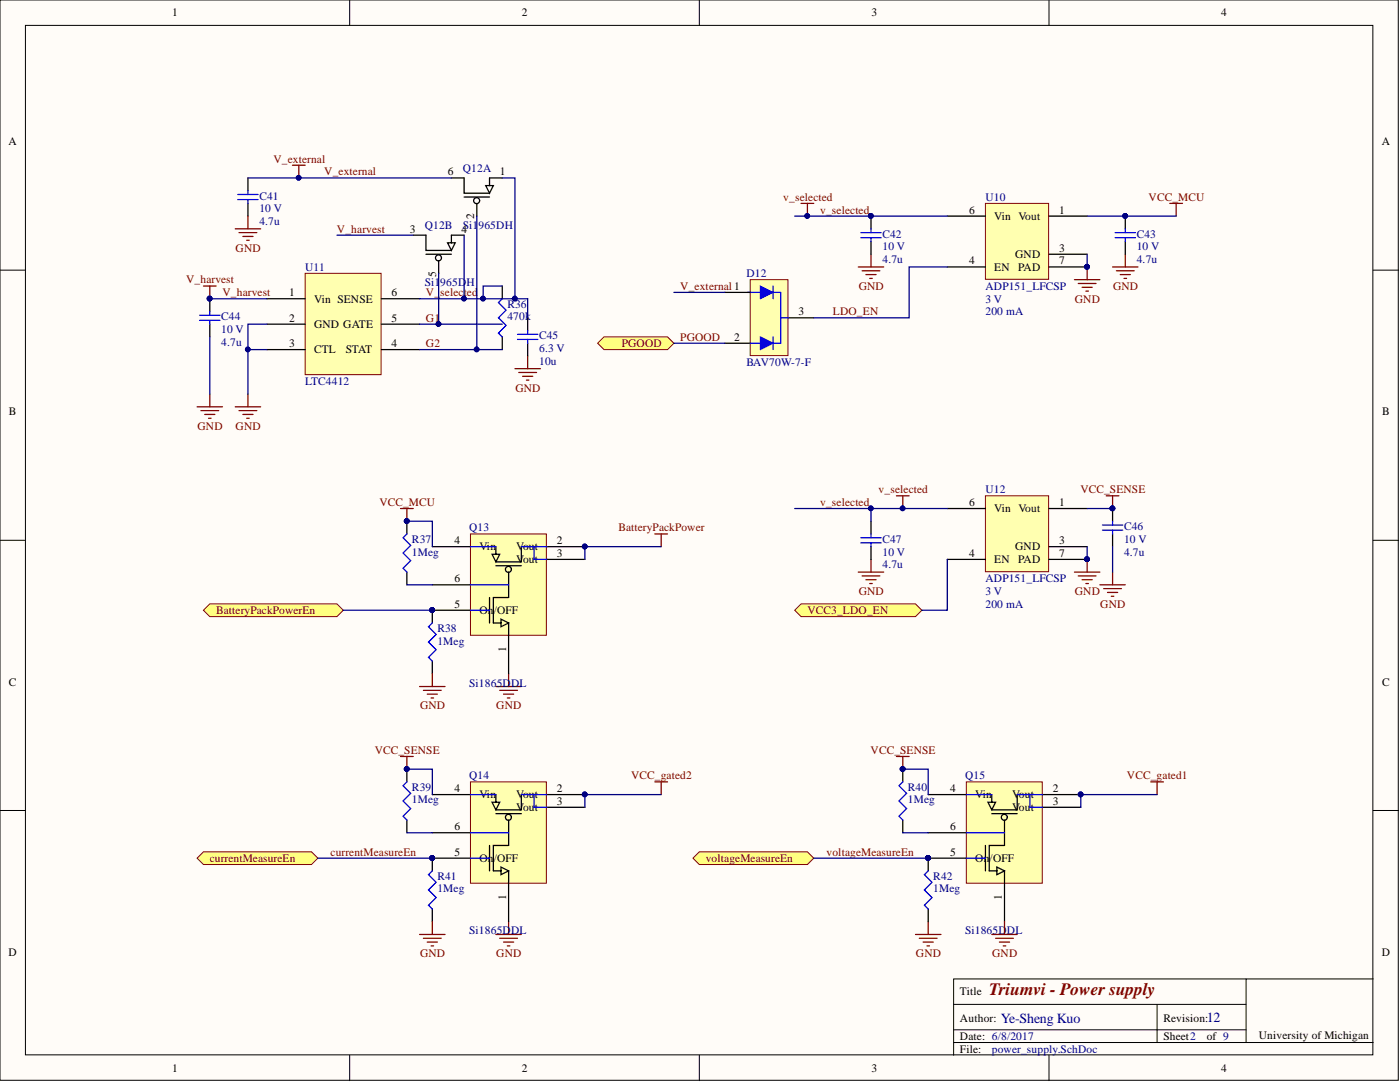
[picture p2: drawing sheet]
<svg xmlns="http://www.w3.org/2000/svg" width="279mm" height="216mm" viewBox="0 0 279 216" stroke-linecap="round" stroke-linejoin="round" font-family="sans-serif">
<defs><g id="words">
<text font-size="3.5" fill="#800000" x="197.4" y="198.6">Triumvi - Power supply</text>
<g font-size="2.8" fill="#000080">
<text x="240.8" y="203.9">12</text>
<text x="199.7" y="204.1">Ye-Sheng Kuo</text>
</g>
<g font-size="2.3">
<text x="34.3" y="3.3">1</text>
<text x="104.1" y="3.3">2</text>
<text x="173.9" y="3.3">3</text>
<text x="243.7" y="3.3">4</text>
<text x="1.7" y="29">A</text>
<text x="275.8" y="29">A</text>
<text x="89.4" y="35">6</text>
<text x="99.7" y="35">1</text>
<text x="81.8" y="46.4">3</text>
<text x="92.1" y="46.4">4</text>
<text x="94.7" y="43.8" transform="rotate(-90 94.7 43.8)">2</text>
<text x="193.4" y="42.6">6</text>
<text x="198.4" y="43.9">Vin Vout</text>
<text x="211.4" y="42.6">1</text>
<text x="193.4" y="52.8">4</text>
<text x="202.6" y="51.5">GND</text>
<text x="211.4" y="50.2">3</text>
<text x="211.4" y="52.8">7</text>
<text x="57.7" y="59.1">1</text>
<text x="78.2" y="59.1">6</text>
<text x="87" y="55.2" transform="rotate(-90 87 55.2)">5</text>
<text x="198.4" y="54">EN</text>
<text x="203.2" y="54">PAD</text>
<text x="57.7" y="64.2">2</text>
<text x="62.7" y="60.4">Vin SENSE</text>
<text x="62.7" y="65.4">GND GATE</text>
<text x="78.2" y="64.2">5</text>
<text x="159.4" y="62.9">3</text>
<text x="57.7" y="69.3">3</text>
<text x="62.7" y="70.5">CTL</text>
<text x="69" y="70.5">STAT</text>
<text x="78.2" y="69.3">4</text>
<text x="146.5" y="68">2</text>
<text x="1.8" y="82.9">B</text>
<text x="275.8" y="82.9">B</text>
<text x="193.4" y="101">6</text>
<text x="211.4" y="101">1</text>
<text x="198.4" y="102.2">Vin Vout</text>
<text x="90.7" y="108.6">4</text>
<text x="95.7" y="109.8">Vin</text>
<text x="103" y="109.8">V</text>
<text x="103" y="112.4">Vout</text>
<text x="104.4" y="109.8">ou</text>
<text x="106.7" y="109.8">t</text>
<text x="111.1" y="108.6">2</text>
<text x="111.1" y="111.1">3</text>
<text x="193.4" y="111.1">4</text>
<text x="198.4" y="112.4">EN</text>
<text x="202.6" y="109.8">GND</text>
<text x="203.2" y="112.4">PAD</text>
<text x="211.4" y="108.6">3</text>
<text x="211.4" y="111.1">7</text>
<text x="90.7" y="116.2">6</text>
<text x="90.7" y="121.3">5</text>
<text x="95.7" y="122.5">On</text>
<text x="98.5" y="122.5">/OFF</text>
<text x="101" y="130.1" transform="rotate(-90 101 130.1)">1</text>
<text x="1.8" y="136.8">C</text>
<text x="275.8" y="136.8">C</text>
<text x="90.7" y="158">4</text>
<text x="95.7" y="159.3">Vin</text>
<text x="103" y="159.3">V</text>
<text x="103" y="161.9">Vout</text>
<text x="104.4" y="159.3">ou</text>
<text x="106.7" y="159.3">t</text>
<text x="111.1" y="158">2</text>
<text x="111.1" y="160.6">3</text>
<text x="189.6" y="158">4</text>
<text x="194.6" y="159.3">Vin</text>
<text x="202" y="159.3">V</text>
<text x="202" y="161.9">Vout</text>
<text x="203.3" y="159.3">ou</text>
<text x="205.7" y="159.3">t</text>
<text x="210.1" y="158">2</text>
<text x="210.1" y="160.6">3</text>
<text x="90.7" y="165.7">6</text>
<text x="189.6" y="165.7">6</text>
<text x="90.7" y="170.7">5</text>
<text x="95.7" y="172">On</text>
<text x="98.5" y="172">/OFF</text>
<text x="189.6" y="170.7">5</text>
<text x="194.6" y="172">On</text>
<text x="197.5" y="172">/OFF</text>
<text x="101" y="179.5" transform="rotate(-90 101 179.5)">1</text>
<text x="200" y="179.5" transform="rotate(-90 200 179.5)">1</text>
<text x="1.7" y="190.7">D</text>
<text x="275.8" y="190.7">D</text>
<text x="191.6" y="198.6">Title</text>
<text x="191.6" y="204">Author:</text>
<text x="232.2" y="204">Revision:</text>
<text x="191.6" y="207.5">Date: 6/8/2017</text>
<text x="232.2" y="207.5">Sheet2</text>
<text x="240.8" y="207.5">of 9</text>
<text x="251.2" y="207.3">University of Michigan</text>
<text x="34.3" y="213.9">1</text>
<text x="104.1" y="213.9">2</text>
<text x="173.9" y="213.9">3</text>
<text x="191.6" y="210.1">File:</text>
<text x="243.7" y="213.9">4</text>
</g>
<g font-size="2.3" fill="#800000">
<text x="54.6" y="32.5">V_external</text>
<text x="64.7" y="35">V_external</text>
<text x="156.3" y="40.1">v_selected</text>
<text x="229.2" y="40.1">VCC_MCU</text>
<text x="67.2" y="46.4">V_harvest</text>
<text x="163.7" y="42.6">v_selected</text>
<text x="47" y="50.2">GND</text>
<text x="37.1" y="56.6">V_harvest</text>
<text x="44.4" y="59.1">V_harvest</text>
<text x="85" y="59.1">V_</text>
<text x="87.9" y="59.1">select</text>
<text x="93.2" y="59.1">ed</text>
<text x="135.8" y="57.8">V_external1</text>
<text x="171.4" y="57.8">GND</text>
<text x="222.1" y="57.8">GND</text>
<text x="85" y="64.2">G1</text>
<text x="166.2" y="62.9">LDO_EN</text>
<text x="214.5" y="60.4">GND</text>
<text x="85" y="69.3">G2</text>
<text x="124.1" y="69.3">PGOOD</text>
<text x="135.8" y="68">PGOOD</text>
<text x="102.9" y="78.1">GND</text>
<text x="39.4" y="85.7">GND</text>
<text x="47" y="85.7">GND</text>
<text x="75.7" y="101">VCC_MCU</text>
<text x="163.7" y="101">v_selected</text>
<text x="175.3" y="98.4">v_selected</text>
<text x="215.6" y="98.4">VCC_SENSE</text>
<text x="123.4" y="106">BatteryPackPower</text>
<text x="171.4" y="118.7">GND</text>
<text x="214.5" y="118.7">GND</text>
<text x="43.1" y="122.5">BatteryPackPowerEn</text>
<text x="161.1" y="122.5">VCC3_LDO_EN</text>
<text x="219.6" y="121.3">GND</text>
<text x="83.8" y="141.6">GND</text>
<text x="99.1" y="141.6">GND</text>
<text x="74.8" y="150.4">VCC_SENSE</text>
<text x="125.9" y="155.5">VCC_gated2</text>
<text x="173.7" y="150.4">VCC_SENSE</text>
<text x="224.9" y="155.5">VCC_gated1</text>
<text x="41.9" y="172">currentMeasureEn</text>
<text x="66" y="170.7">currentMeasureEn</text>
<text x="140.8" y="172">voltageMeasureEn</text>
<text x="164.9" y="170.7">voltageMeasureEn</text>
<text x="83.8" y="191">GND</text>
<text x="99.1" y="191">GND</text>
<text x="182.8" y="191">GND</text>
<text x="198" y="191">GND</text>
</g>
<g font-size="2.3" fill="#000080">
<text x="92.4" y="34.2">Q12A</text>
<text x="51.8" y="39.8">C41</text>
<text x="196.7" y="40.1">U10</text>
<text x="51.8" y="42.4">10 V</text>
<text x="51.8" y="44.9">4.7u</text>
<text x="84.8" y="45.7">Q12B</text>
<text x="92.4" y="45.7">Si1</text>
<text x="95.5" y="45.7">965DH</text>
<text x="176.1" y="47.4">C42</text>
<text x="226.9" y="47.4">C43</text>
<text x="176.1" y="50">10 V</text>
<text x="176.1" y="52.5">4.7u</text>
<text x="226.9" y="50">10 V</text>
<text x="226.9" y="52.5">4.7u</text>
<text x="60.9" y="54">U11</text>
<text x="84.8" y="57.1">Si1</text>
<text x="87.9" y="57.1">965D</text>
<text x="93.1" y="57.1">H</text>
<text x="149" y="55.3">D12</text>
<text x="196.7" y="57.8">ADP151_LFCSP</text>
<text x="44.2" y="63.9">C44</text>
<text x="101.2" y="63.9">470k</text>
<text x="101.2" y="61.4">R36</text>
<text x="196.7" y="60.4">3 V</text>
<text x="196.7" y="62.9">200 mA</text>
<text x="44.2" y="66.5">10 V</text>
<text x="44.2" y="69">4.7u</text>
<text x="107.6" y="70.3">6.3 V</text>
<text x="107.6" y="67.7">C45</text>
<text x="60.9" y="76.9">LTC4412</text>
<text x="107.6" y="72.8">10u</text>
<text x="149" y="73.1">BAV70W-7-F</text>
<text x="196.7" y="98.4">U12</text>
<text x="93.6" y="106">Q13</text>
<text x="224.3" y="105.8">C46</text>
<text x="82.2" y="110.9">1Meg</text>
<text x="82.2" y="108.3">R37</text>
<text x="176.1" y="110.9">10 V</text>
<text x="176.1" y="113.4">4.7u</text>
<text x="176.1" y="108.3">C47</text>
<text x="224.3" y="108.3">10 V</text>
<text x="224.3" y="110.9">4.7u</text>
<text x="196.7" y="118.7">3 V</text>
<text x="196.7" y="116.2">ADP151_LFCSP</text>
<text x="196.7" y="121.3">200 mA</text>
<text x="87.3" y="128.6">1Meg</text>
<text x="87.3" y="126.1">R38</text>
<text x="93.6" y="137">Si1865D</text>
<text x="102" y="137">DL</text>
<text x="93.6" y="155.5">Q14</text>
<text x="192.6" y="155.5">Q15</text>
<text x="82.2" y="160.3">1Meg</text>
<text x="82.2" y="157.8">R39</text>
<text x="181.2" y="160.3">1Meg</text>
<text x="181.2" y="157.8">R40</text>
<text x="87.3" y="178.1">1Meg</text>
<text x="87.3" y="175.6">R41</text>
<text x="186.3" y="178.1">1Meg</text>
<text x="186.3" y="175.6">R42</text>
<text x="93.6" y="186.5">Si1865DDL</text>
<text x="192.6" y="186.5">Si1865DDL</text>
<text x="197.9" y="210.1">power_supply.SchDoc</text>
</g>
</g></defs>
<g fill="#fffcf8" stroke="#000" stroke-width=".2">
<path d="M0 0h279.1v215.6h-279.1z"/>
<path d="M5.1 5.1h268.9v205.4h-268.9z"/>
</g>
<g fill="none" stroke="#000" stroke-width=".2">
<path d="M69.8 0v5.1M139.6 0v5.1M209.4 0v5.1M0 53.9h5.1M274.1 53.9h5M0 107.8h5.1M274.1 107.8h5M0 161.7h5.1M274.1 161.7h5M248.7 195.3h-58.4v15.3M274.1 195.3h-25.4v12.7M69.8 210.6v5"/>
<path d="M139.6 210.6v5M190.3 200.4h58.4M190.3 208h83.8M190.3 205.5h58.4M209.4 210.6v5M230.9 200.4v7.6"/>
</g>
<g fill="none" stroke="#800000" stroke-width=".25">
<path d="M171.3 53.3h5.1M172 54h3.6M172.8 54.8h2M173.6 55.6h.5M173.8 50.7v2.6M214.4 55.8h5.1M215.2 56.6h3.5M215.9 57.3h2.1M216.7 58.1h.5M217 53.3v2.5M222 53.3h5.1M222.8 54h3.6"/>
<path d="M223.6 54.8h2M224.3 55.6h.5M224.6 50.7v2.6M102.8 73.6h5M103.5 74.3h3.6M104.3 75.1h2M105.1 75.8h.5M105.3 71v2.6"/>
</g>
<circle cx="216.9" cy="53.2" r=".47" fill="#000080" stroke="#000080" stroke-width=".2"/>
<path d="M149.7 55.8h7.6v15.2h-7.6z" fill="#ffffb0" stroke="#800000" stroke-width=".2"/>
<path d="M149.2 58.3h2.5M154.3 57.1v2.5" fill="none" stroke="#00f" stroke-width=".25"/>
<path d="M151.7 57.1l2.6 1.2-2.6 1.3z" fill="#00f"/>
<path d="M151.7 57.1l2.6 1.2-2.6 1.3z" fill="none" stroke="#00f" stroke-width=".2"/>
<path d="M144.6 58.3h5.1M144.6 68.5h5.1M157.3 63.4h5.1" fill="none" stroke="#000" stroke-width=".25"/>
<path d="M154.3 58.3h1.5v5.1h1.5M155.8 63.4v5.1h-6.1" fill="none" stroke="#00f" stroke-width=".25"/>
<path d="M151.7 67.2l2.6 1.3-2.6 1.3z" fill="#00f"/>
<path d="M151.7 67.2l2.6 1.3-2.6 1.3z" fill="none" stroke="#00f" stroke-width=".2"/>
<path d="M154.3 67.2v2.6" fill="none" stroke="#00f" stroke-width=".25"/>
<path d="M60.9 54.5h15.2v20.3h-15.2z" fill="#ffffb0" stroke="#800000" stroke-width=".2"/>
<g fill="none" stroke="#000" stroke-width=".25">
<path d="M90.1 35.5h2.5v3.1h5.1M92.6 39.3h5.1M97.7 35.5h2.5M53.3 59.6h7.6M76.1 59.6h7.6M82.5 46.9h2.5v3.1h5.1M85 50.7h5.1M87.5 52v2.5M90.1 46.9h2.5M95.2 40.6v2.5M100.2 57.1v2.5M53.3 64.7h7.6"/>
<path d="M53.3 69.8h7.6M76.1 64.7h7.6M76.1 69.8h7.6M100.2 67.2v2.6"/>
<circle cx="87.5" cy="51.5" r=".6"/>
<circle cx="95.1" cy="40" r=".6"/>
</g>
<g fill="none" stroke="#800000" stroke-width=".25">
<path d="M46.9 45.7h5.1M47.7 46.4h3.6M48.5 47.2h2M49.2 47.9h.5M49.5 43.1v2.6M233.5 40.6h2.5M234.7 40.6v2.5M41.9 78.6v2.6M49.5 78.6v2.6M39.3 81.2h5.1M40.1 81.9h3.5M40.9 82.7h2"/>
<path d="M41.6 83.5h.5M46.9 81.2h5.1M47.7 81.9h3.6M48.5 82.7h2M49.2 83.5h.5"/>
</g>
<path d="M100.2 59.6l-.7 .8 1.5 1.5-1.5 1.5 1.5 1.5-1.5 1.6 .7 .7" fill="none" stroke="#00f" stroke-width=".25"/>
<path d="M97.7 35.5v1.5h-.8l.8 1.6 .8-1.6h-.8M90.1 46.9v1.5h-.8l.8 1.6 .7-1.6h-.7" fill="none" stroke="#080d02" stroke-width=".25"/>
<path d="M119.3 68.5l1.2-1.3h12.7l1.3 1.3-1.3 1.3h-12.7z" fill-rule="evenodd" fill="#ffff80" stroke="#800000" stroke-width=".2"/>
<path d="M58.4 33h2.5M59.6 33v2.5M40.6 57.1h2.5M41.9 57.1v2.5" fill="none" stroke="#800000" stroke-width=".25"/>
<g fill="#000080" stroke="#000080" stroke-width=".2">
<circle cx="59.6" cy="35.5" r=".47"/>
<circle cx="41.8" cy="59.6" r=".47"/>
</g>
<path d="M196.7 40.6h12.6v15.1h-12.6z" fill="#ffffb0" stroke="#800000" stroke-width=".2"/>
<g fill="none" stroke="#000" stroke-width=".25">
<path d="M49.5 35.5v2.5M41.9 59.6v2.5M49.5 40.6v2.5M173.8 43.1v2.6M173.8 48.2v2.5M189.1 43.1h7.6M189.1 53.3h7.6M209.4 43.1h7.6M209.4 50.7h7.6M209.4 53.3h7.6M224.6 43.1v2.6M224.6 48.2v2.5"/>
<path d="M41.9 64.7v2.5M105.3 63.4v2.6M105.3 68.5v2.5M173.8 104v2.5M173.8 109.1v2.5M222 101.5v2.5M222 106.5v2.6"/>
</g>
<g fill="#000080" stroke="#000080" stroke-width=".2">
<circle cx="216.9" cy="53.2" r=".47"/>
<circle cx="161.1" cy="43.1" r=".47"/>
<circle cx="173.8" cy="43.1" r=".47"/>
<circle cx="224.5" cy="43.1" r=".47"/>
<circle cx="41.8" cy="59.6" r=".47"/>
<circle cx="216.9" cy="111.6" r=".47"/>
<circle cx="222" cy="101.4" r=".47"/>
</g>
<g fill="none" stroke="#800000" stroke-width=".25">
<path d="M159.9 40.6h2.5M161.1 40.6v2.5M220.8 98.9h2.5M222 98.9v2.6M171.3 114.2h5.1M172 114.9h3.6M172.8 115.7h2M173.6 116.4h.5M173.8 111.6v2.6M214.4 114.2h5.1M215.2 114.9h3.5M215.9 115.7h2.1"/>
<path d="M216.7 116.4h.5M217 111.6v2.6M219.5 116.7h5.1M220.3 117.5h3.5M221 118.2h2.1M221.8 119h.5M222 114.2v2.5"/>
</g>
<g fill="none" stroke="#00f" stroke-width=".25">
<path d="M47.5 39.8h4M47.5 38.8h4M49.5 38v.8M49.5 39.8v.8M171.8 47.4h4.1M171.8 46.4h4.1M173.8 45.7v.7M173.8 47.4v.8M222.5 47.4h4.1M222.5 46.4h4.1M224.6 45.7v.7M224.6 47.4v.8"/>
<path d="M39.8 63.9h4.1M39.8 62.9h4.1M41.9 62.1v.8M41.9 63.9v.8M103.3 67.7h4M103.3 66.7h4M105.3 66v.7M105.3 67.7v.8M171.8 108.3h4.1M171.8 107.3h4.1M173.8 106.5v.8M173.8 108.3v.8"/>
<path d="M220 105.8h4.1M220 104.8h4.1M222 104v.8M222 105.8v.7"/>
</g>
<path d="M158.6 121.8l1.3-1.3h22.8l1.3 1.3-1.3 1.2h-22.8z" fill-rule="evenodd" fill="#ffff80" stroke="#800000" stroke-width=".2"/>
<path d="M196.7 98.9h12.6v15.2h-12.6z" fill="#ffffb0" stroke="#800000" stroke-width=".2"/>
<path d="M189.1 101.5h7.6M189.1 111.6h7.6M209.4 101.5h7.6M209.4 109.1h7.6M209.4 111.6h7.6" fill="none" stroke="#000" stroke-width=".25"/>
<circle cx="216.9" cy="111.6" r=".47" fill="#000080" stroke="#000080" stroke-width=".2"/>
<path d="M99 186.5h5M99.7 187.2h3.6M100.5 188h2M101.2 188.7h.6M101.5 183.9v2.6M182.7 186.5h5.1M183.5 187.2h3.5M184.2 188h2.1M185 188.7h.5M185.2 183.9v2.6" fill="none" stroke="#800000" stroke-width=".25"/>
<g fill="#ffff80" stroke="#800000" stroke-width=".2">
<path d="M138.3 171.2l1.3-1.2h21.5l1.3 1.2-1.3 1.3h-21.5z" fill-rule="evenodd"/>
<path d="M39.3 171.2l1.3-1.2h21.6l1.2 1.2-1.2 1.3h-21.6z" fill-rule="evenodd"/>
</g>
<path d="M81.2 153.5v2.5M180.2 153.5v2.5M81.2 163.6v2.6M86.3 171.2v2.6M180.2 163.6v2.6M185.2 171.2v2.6M86.3 181.4v2.5M185.2 181.4v2.5" fill="none" stroke="#000" stroke-width=".25"/>
<g fill="#000080" stroke="#000080" stroke-width=".2">
<circle cx="185.2" cy="171.2" r=".47"/>
<circle cx="180.1" cy="153.4" r=".47"/>
<circle cx="86.2" cy="171.2" r=".47"/>
<circle cx="81.2" cy="153.4" r=".47"/>
</g>
<path d="M81.2 156l-.8 .8 1.6 1.5-1.6 1.5 1.6 1.5-1.6 1.6 .8 .7M180.2 156l-.8 .8 1.5 1.5-1.5 1.5 1.5 1.5-1.5 1.6 .8 .7M86.3 173.8l-.8 .7 1.5 1.6-1.5 1.5 1.5 1.5-1.5 1.5 .8 .8M185.2 173.8l-.7 .7 1.5 1.6-1.5 1.5 1.5 1.5-1.5 1.5 .7 .8" fill="none" stroke="#00f" stroke-width=".25"/>
<path d="M130.7 156h2.5M132 156v2.6M229.7 156h2.5M230.9 156v2.6" fill="none" stroke="#800000" stroke-width=".25"/>
<path d="M192.9 156h15.1v20.2h-15.1z" fill="#ffffb0" stroke="#800000" stroke-width=".2"/>
<g fill="none" stroke="#000" stroke-width=".25">
<path d="M185.2 158.6h7.7M203 158.6v3h-5.1M208.1 158.6h7.6M185.2 166.2h7.7M185.2 171.2h7.7M196.7 168.7v5.1M197.9 162.4h5.1M200.5 163.6v5.1h-3.1v5.1M200.5 173.8v10.1M208.1 161.1h7.6"/>
<circle cx="200.4" cy="163.1" r=".6"/>
</g>
<g fill="#000080" stroke="#000080" stroke-width=".2">
<circle cx="215.7" cy="158.5" r=".47"/>
<circle cx="185.2" cy="171.2" r=".47"/>
</g>
<path d="M197.9 158.6v1.5h.8l-.8 1.5-.7-1.5h.7M197.4 173.8h1.5v.7l1.6-.7-1.6-.8v.8" fill="none" stroke="#080d02" stroke-width=".25"/>
<path d="M192.9 158.6h5M203 158.6h5.1M205.5 158.6v2.5h2.6M192.9 166.2h7.6M192.9 171.2h3.8" fill="none" stroke="#00f" stroke-width=".25"/>
<path d="M93.9 156h15.1v20.2h-15.1z" fill="#ffffb0" stroke="#800000" stroke-width=".2"/>
<g fill="none" stroke="#000" stroke-width=".25">
<path d="M81.2 104v2.5M81.2 114.2v2.5M86.3 121.8v2.5M86.3 131.9v2.6M86.3 158.6h7.6M104 158.6v3h-5M109.1 158.6h7.6M86.3 166.2h7.6M86.3 171.2h7.6M97.7 168.7v5.1M99 162.4h5M101.5 163.6v5.1h-3v5.1"/>
<path d="M101.5 173.8v10.1M109.1 161.1h7.6"/>
<circle cx="101.5" cy="163.1" r=".6"/>
</g>
<g fill="#000080" stroke="#000080" stroke-width=".2">
<circle cx="116.7" cy="158.5" r=".47"/>
<circle cx="86.2" cy="171.2" r=".47"/>
<circle cx="180.1" cy="101.4" r=".47"/>
<circle cx="81.2" cy="104" r=".47"/>
<circle cx="86.2" cy="121.7" r=".47"/>
</g>
<path d="M99 158.6v1.5h.7l-.7 1.5-.8-1.5h.8M98.5 173.8h1.5v.7l1.5-.7-1.5-.8v.8" fill="none" stroke="#080d02" stroke-width=".25"/>
<path d="M81.2 106.5l-.8 .8 1.6 1.5-1.6 1.6 1.6 1.5-1.6 1.5 .8 .8M86.3 124.3l-.8 .8 1.5 1.5-1.5 1.5 1.5 1.5-1.5 1.6 .8 .7M93.9 158.6h5.1M104 158.6h5.1M106.6 158.6v2.5h2.5M93.9 166.2h7.6M93.9 171.2h3.8" fill="none" stroke="#00f" stroke-width=".25"/>
<g fill="none" stroke="#800000" stroke-width=".25">
<path d="M178.9 98.9h2.5M180.2 98.9v2.6M79.9 101.5h2.6M81.2 101.5v2.5M99 137h5M99.7 137.7h3.6M100.5 138.5h2M101.2 139.3h.6M101.5 134.5v2.5M83.7 186.5h5.1M84.5 187.2h3.6M85.3 188h2"/>
<path d="M86 188.7h.5M86.3 183.9v2.6M197.9 186.5h5.1M198.7 187.2h3.5M199.5 188h2M200.2 188.7h.5M200.5 183.9v2.6"/>
</g>
<path d="M93.9 106.5h15.1v20.3h-15.1z" fill="#ffffb0" stroke="#800000" stroke-width=".2"/>
<g fill="none" stroke="#000" stroke-width=".25">
<path d="M86.3 109.1h7.6M86.3 116.7h7.6M97.7 119.2v5.1M99 112.9h5M101.5 114.2v5h-3v5.1M104 109.1v3h-5M109.1 109.1h7.6M109.1 111.6h7.6M86.3 121.8h7.6M101.5 124.3v10.2"/>
<circle cx="101.5" cy="113.6" r=".6"/>
</g>
<g fill="#000080" stroke="#000080" stroke-width=".2">
<circle cx="116.7" cy="109" r=".47"/>
<circle cx="86.2" cy="121.7" r=".47"/>
</g>
<path d="M99 109.1v1.5h.7l-.7 1.5-.8-1.5h.8M98.5 124.3h1.5v.8l1.5-.8-1.5-.8v.8" fill="none" stroke="#080d02" stroke-width=".25"/>
<path d="M93.9 109.1h5.1M93.9 116.7h7.6M104 109.1h5.1M106.6 109.1v2.5h2.5M93.9 121.8h3.8" fill="none" stroke="#00f" stroke-width=".25"/>
<path d="M83.7 137h5.1M84.5 137.7h3.6M85.3 138.5h2M86 139.3h.5M86.3 134.5v2.5" fill="none" stroke="#800000" stroke-width=".25"/>
<path d="M40.6 121.8l1.3-1.3h25.3l1.3 1.3-1.3 1.2h-25.3z" fill-rule="evenodd" fill="#ffff80" stroke="#800000" stroke-width=".2"/>
<path d="M130.7 106.5h2.5M132 106.5v2.6M79.9 150.9h2.6M81.2 150.9v2.6M178.9 150.9h2.5M180.2 150.9v2.6" fill="none" stroke="#800000" stroke-width=".25"/>
<g fill="none" stroke="#000080" stroke-width=".25">
<path d="M49.5 35.5h40.6M100.2 35.5h2.6v24.1M41.9 59.6h11.4M67.2 46.9h15.3M83.7 59.6h21.6v3.8M87.5 54.5v10.2M92.6 46.9v12.7M95.2 43.1v26.7M100.2 57.1h-3.8v2.5M134.5 58.3h10.1M158.6 43.1h30.5M189.1 53.3h-7.7v10.1h-19"/>
<path d="M217 43.1h17.7M217 50.7v2.6M41.9 67.2v11.4M49.5 69.8h3.8M53.3 64.7h-3.8v13.9M83.7 64.7h16.5M83.7 69.8h16.5M134.5 68.5h10.1M81.2 104h5.1v5.1M81.2 116.7h5.1M132 109.1h-15.3v2.5M158.6 101.5h30.5"/>
<path d="M173.8 101.5v2.5M189.1 111.6v10.2h-5.1M217 109.1v2.5M217 101.5h5M222 109.1v5.1M68.5 121.8h17.8M81.2 153.5h5.1v5.1M132 158.6h-15.3v2.5M180.2 153.5h5v5.1M230.9 158.6h-15.2v2.5M63.4 171.2h22.9M81.2 166.2h5.1"/>
<path d="M162.4 171.2h22.8M180.2 166.2h5"/>
</g>
<g fill="#000080" stroke="#000080" stroke-width=".2">
<circle cx="41.8" cy="59.6" r=".47"/>
<circle cx="49.4" cy="69.7" r=".47"/>
<circle cx="87.5" cy="64.6" r=".47"/>
<circle cx="96.4" cy="59.6" r=".47"/>
<circle cx="95.1" cy="69.7" r=".47"/>
<circle cx="102.7" cy="59.6" r=".47"/>
<circle cx="92.6" cy="59.6" r=".47"/>
<circle cx="224.5" cy="43.1" r=".47"/>
<circle cx="216.9" cy="53.2" r=".47"/>
<circle cx="173.8" cy="43.1" r=".47"/>
<circle cx="161.1" cy="43.1" r=".47"/>
<circle cx="173.8" cy="101.4" r=".47"/>
<circle cx="216.9" cy="111.6" r=".47"/>
<circle cx="185.2" cy="171.2" r=".47"/>
<circle cx="86.2" cy="171.2" r=".47"/>
<circle cx="81.2" cy="153.4" r=".47"/>
<circle cx="116.7" cy="158.5" r=".47"/>
<circle cx="215.7" cy="158.5" r=".47"/>
<circle cx="180.1" cy="153.4" r=".47"/>
<circle cx="180.1" cy="101.4" r=".47"/>
<circle cx="86.2" cy="121.7" r=".47"/>
<circle cx="81.2" cy="104" r=".47"/>
<circle cx="116.7" cy="109" r=".47"/>
<circle cx="59.6" cy="35.5" r=".47"/>
<circle cx="222" cy="101.4" r=".47"/>
</g>
<use href="#words"/>
</svg>
